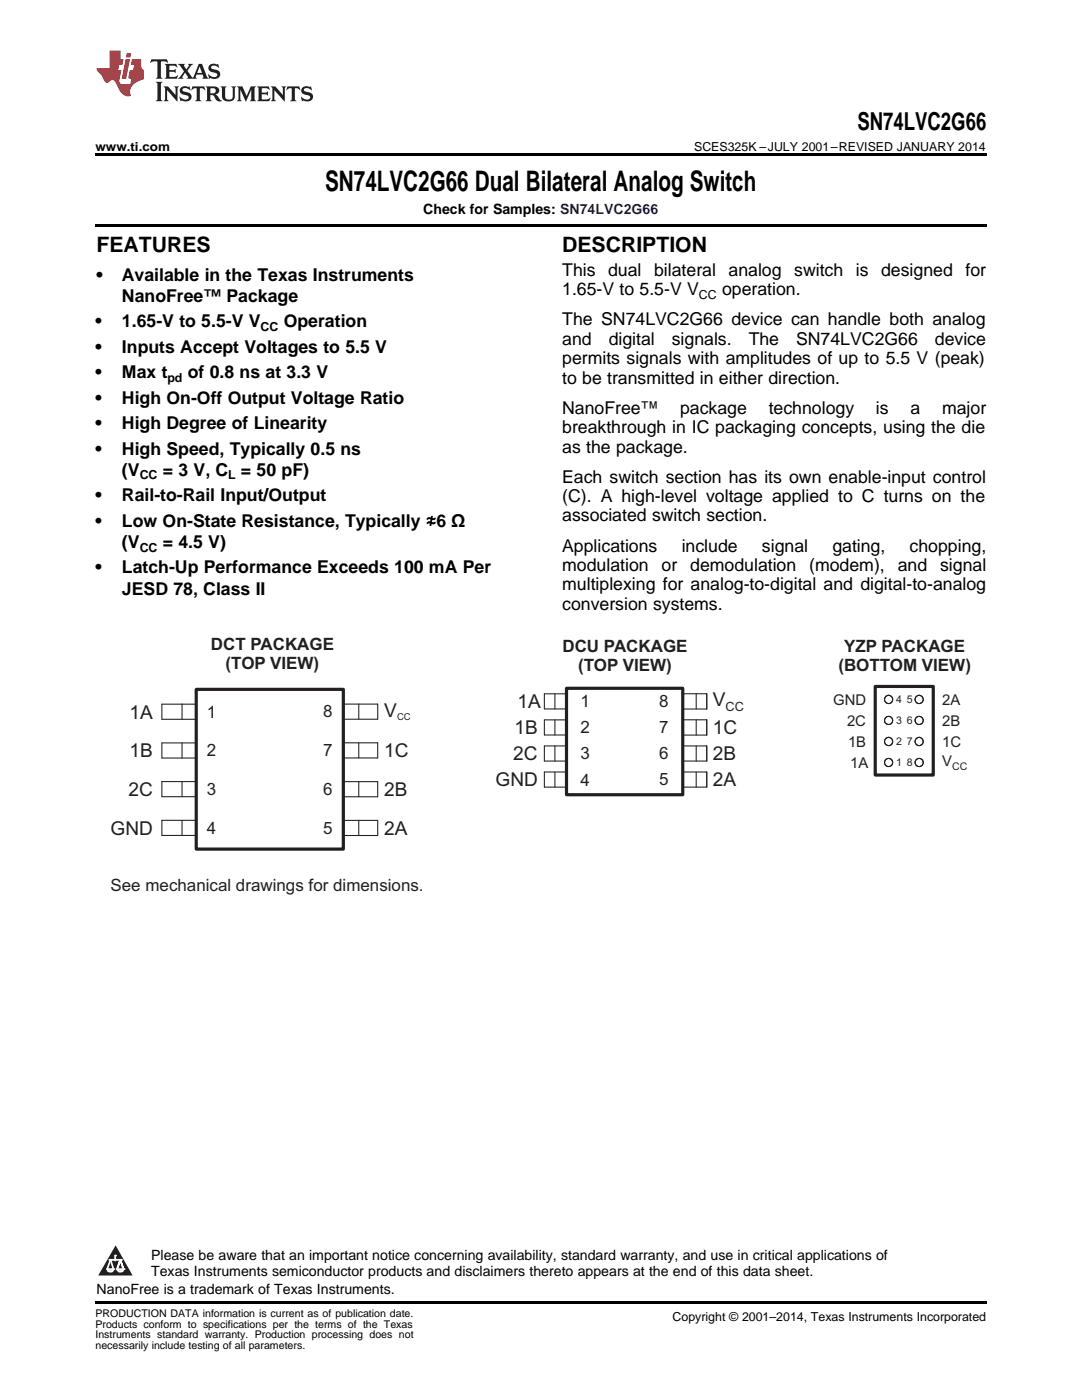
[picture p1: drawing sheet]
<svg xmlns="http://www.w3.org/2000/svg" width="216mm" height="279mm" viewBox="0 0 216 279" stroke-linecap="round" stroke-linejoin="round" font-family="sans-serif">
<defs><g id="words">
<text font-size="5.6" x="64.9" y="38.1">SN74LVC2G66 Dual Bilateral Analog Switch</text>
<text font-size="4.9" x="171.1" y="25.9">SN74LVC2G66</text>
<g font-size="4.2">
<text x="19.2" y="50.3">FEATURES</text>
<text x="112.2" y="50.3">DESCRIPTION</text>
</g>
<g font-size="3.8" fill="#231f20">
<text x="25.9" y="143.4">1A</text>
<text x="76.7" y="143">V</text>
<text x="103.2" y="141.3">1A</text>
<text x="142.2" y="140.8">V</text>
<text x="102.7" y="146.5">1B</text>
<text x="142.2" y="146.5">1C</text>
<text x="25.9" y="151.1">1B</text>
<text x="76.7" y="151.1">1C</text>
<text x="102.4" y="151.7">2C</text>
<text x="142.2" y="151.7">2B</text>
<text x="25.7" y="158.8">2C</text>
<text x="76.7" y="158.9">2B</text>
<text x="98.9" y="156.9">GND</text>
<text x="142.2" y="156.9">2A</text>
<text x="22.1" y="166.6">GND</text>
<text x="76.7" y="166.6">2A</text>
</g>
<g font-size="3.5">
<text x="19.2" y="56">•</text>
<text x="24.3" y="56">Available in the Texas Instruments</text>
<text x="112.2" y="55">This</text>
<text x="112.2" y="58.9">1.65-V to 5.5-V V</text>
<text x="121.3" y="55">dual</text>
<text x="130.5" y="55">bilateral</text>
<text x="144.1" y="58.9">operation.</text>
<text x="145.4" y="55">analog</text>
<text x="158.5" y="55">switch</text>
<text x="170.8" y="55">is</text>
<text x="175.8" y="55">designed</text>
<text x="192.6" y="55">for</text>
<text x="19" y="65.3">•</text>
<text x="24.3" y="60.3">NanoFree™ Package</text>
<text x="24.3" y="65.3">1.65-V to 5.5-V V</text>
<text x="56.6" y="65.3">Operation</text>
<text x="112.2" y="64.9">The SN74LVC2G66 device can handle both analog</text>
<text x="19" y="70.4">•</text>
<text x="24.3" y="70.4">Inputs Accept Voltages to 5.5 V</text>
<text x="112.2" y="68.8">and</text>
<text x="121.5" y="68.8">digital</text>
<text x="134.1" y="68.8">signals.</text>
<text x="149.4" y="68.8">The</text>
<text x="158.9" y="68.8">SN74LVC2G66</text>
<text x="186.5" y="68.8">device</text>
<text x="19" y="75.5">•</text>
<text x="24.3" y="75.5">Max t</text>
<text x="37.5" y="75.5">of 0.8 ns at 3.3 V</text>
<text x="112.2" y="72.7">permits signals with amplitudes of up to 5.5 V (peak)</text>
<text x="112.2" y="76.6">to be transmitted in either direction.</text>
<text x="19" y="80.6">•</text>
<text x="24.3" y="80.6">High On-Off Output Voltage Ratio</text>
<text x="112.2" y="82.5">NanoFree™</text>
<text x="135.7" y="82.5">package</text>
<text x="153.4" y="82.5">technology</text>
<text x="174.8" y="82.5">is</text>
<text x="181.7" y="82.5">a</text>
<text x="188" y="82.5">major</text>
<text x="19" y="85.7">•</text>
<text x="24.3" y="85.7">High Degree of Linearity</text>
<text x="112.2" y="86.4">breakthrough in IC packaging concepts, using the die</text>
<text x="19" y="90.7">•</text>
<text x="24.3" y="90.7">High Speed, Typically 0.5 ns</text>
<text x="24.3" y="95">(V</text>
<text x="32.5" y="95">= 3 V, C</text>
<text x="48.1" y="95">= 50 pF)</text>
<text x="112.2" y="90.3">as the package.</text>
<text x="19" y="100">•</text>
<text x="24.3" y="100">Rail-to-Rail Input/Output</text>
<text x="112.2" y="96.3">Each switch section has its own enable-input control</text>
<text x="112.2" y="100.2">(C). A high-level voltage applied to C turns on the</text>
<text x="19" y="105.1">•</text>
<text x="24.3" y="105.1">Low On-State Resistance, Typically ≉6 Ω</text>
<text x="112.2" y="104.1">associated switch section.</text>
<text x="24.3" y="109.4">(V</text>
<text x="32.5" y="109.4">= 4.5 V)</text>
<text x="112.2" y="110.1">Applications</text>
<text x="112.2" y="113.9">modulation</text>
<text x="132" y="113.9">or</text>
<text x="136" y="110.1">include</text>
<text x="137.7" y="113.9">demodulation</text>
<text x="152" y="110.1">signal</text>
<text x="161.5" y="113.9">(modem),</text>
<text x="166.1" y="110.1">gating,</text>
<text x="179.1" y="113.9">and</text>
<text x="181.5" y="110.1">chopping,</text>
<text x="187.6" y="113.9">signal</text>
<text x="19" y="114.4">•</text>
<text x="24.3" y="114.4">Latch-Up Performance Exceeds 100 mA Per</text>
<text x="24.3" y="118.7">JESD 78, Class II</text>
<text x="112.2" y="117.8">multiplexing for analog-to-digital and digital-to-analog</text>
<text x="112.2" y="121.7">conversion systems.</text>
</g>
<g font-size="3.4" fill="#231f20">
<text x="42.1" y="129.7">DCT PACKAGE</text>
<text x="112.2" y="130.2">DCU PACKAGE</text>
<text x="168.4" y="130.2">YZP PACKAGE</text>
<text x="45" y="133.5">(TOP VIEW)</text>
<text x="115.4" y="134">(TOP VIEW)</text>
<text x="167.3" y="134">(BOTTOM VIEW)</text>
<text x="41.3" y="143.2">1</text>
<text x="64.5" y="143.2">8</text>
<text x="115.8" y="141.2">1</text>
<text x="131.5" y="141.1">8</text>
<text x="115.8" y="146.4">2</text>
<text x="131.5" y="146.3">7</text>
<text x="41.3" y="150.9">2</text>
<text x="64.5" y="150.9">7</text>
<text x="115.8" y="151.5">3</text>
<text x="131.5" y="151.5">6</text>
<text x="41.3" y="158.6">3</text>
<text x="64.5" y="158.6">6</text>
<text x="115.8" y="156.8">4</text>
<text x="131.5" y="156.7">5</text>
<text x="41.3" y="166.4">4</text>
<text x="64.5" y="166.4">5</text>
<text x="22.1" y="177.8">See mechanical drawings for dimensions.</text>
</g>
<g font-size="3" fill="#231f20">
<text x="166.3" y="140.7">GND</text>
<text x="188" y="140.6">2A</text>
<text x="169" y="144.8">2C</text>
<text x="169.2" y="149">1B</text>
<text x="188" y="144.8">2B</text>
<text x="188" y="149">1C</text>
<text x="169.7" y="153.2">1A</text>
<text x="188" y="152.8">V</text>
</g>
<g font-size="2.8">
<text x="84.5" y="42.7">Check for Samples: SN74LVC2G66</text>
<text x="30.2" y="251.5">Please be aware that an important notice concerning availability, standard warranty, and use in critical applications of</text>
<text x="30.2" y="254.7">Texas Instruments semiconductor products and disclaimers thereto appears at the end of this data sheet.</text>
<text x="19.3" y="258.2">NanoFree is a trademark of Texas Instruments.</text>
</g>
<g font-size="2.5">
<text x="19" y="30.1">www.ti.com</text>
<text x="138.5" y="30.1">SCES325K –JULY 2001–REVISED JANUARY 2014</text>
<text x="139.5" y="59.6">CC</text>
<text x="52" y="66">CC</text>
<text x="33.4" y="76.2">pd</text>
<text x="27.9" y="95.7">CC</text>
<text x="45.5" y="95.7">L</text>
<text x="27.9" y="110.1">CC</text>
<text x="134.2" y="263.6">Copyright © 2001–2014, Texas Instruments Incorporated</text>
</g>
<text font-size="2.5" fill="#231f20" x="144.8" y="141.8">CC</text>
<g font-size="2.1" fill="#231f20">
<text x="178.8" y="140.3">4</text>
<text x="180.9" y="140.3">5</text>
<text x="178.8" y="148.7">2</text>
<text x="178.8" y="144.5">3</text>
<text x="180.9" y="144.5">6</text>
<text x="180.9" y="148.7">7</text>
<text x="178.8" y="152.9">1</text>
<text x="180.9" y="152.9">8</text>
<text x="190" y="153.6">CC</text>
</g>
<g font-size="2.1">
<text x="19" y="262.9">PRODUCTION DATA information is current as of publication date.</text>
<text x="19" y="265">Products conform to specifications per the terms of the Texas</text>
<text x="19" y="267.1">Instruments standard warranty. Production processing does not</text>
<text x="19" y="269.2">necessarily include testing of all parameters.</text>
</g>
<text font-size="1.9" fill="#231f20" x="79.2" y="143.8">CC</text>
<g font-size=".4" fill="#fff">
<text x="19" y="50.2">1</text>
<text x="19" y="258.2">2</text>
</g>
</g></defs>
<path d="M19 259.7h177.8v.5h-177.8z" fill="#000"/>
<path d="M23.1 248.5l3.4 6.1h-6.9z" fill="#231f20"/>
<path d="M21.4 253.3h1.2l-.3 .5h-.3a.55 .55 0 0 1-.6-.5z" fill-rule="evenodd" fill="#fff"/>
<path d="M21.4 253.3h1.2l-.3 .5h-.3a.55 .55 0 0 1-.6-.5z" fill="none" stroke="#231f20" stroke-width=".34"/>
<path d="M21.4 253.3l1.2 .1-.3 .4h-.5z" fill="none" stroke="#fff" stroke-width=".34"/>
<path d="M23 251.5h.1" fill="none" stroke="#fff" stroke-width=".34"/>
<path d="M23 250.6v.9z" fill="#fff"/>
<path d="M23 250.6v.9z" fill="none" stroke="#fff" stroke-width=".34"/>
<circle cx="23" cy="250.6" r=".17" fill="#fff"/>
<path d="M21.9 251.4h.1" fill="none" stroke="#fff" stroke-width=".34"/>
<path d="M21.9 251.4h2.3z" fill="#fff"/>
<path d="M21.9 251.4h2.3z" fill="none" stroke="#fff" stroke-width=".34"/>
<circle cx="24.2" cy="251.4" r=".17" fill="#fff"/>
<path d="M23.3 253.3h.1" fill="none" stroke="#fff" stroke-width=".34"/>
<path d="M24 251.4l-.7 1.9z" fill="#fff"/>
<path d="M24 251.4l-.7 1.9z" fill="none" stroke="#fff" stroke-width=".34"/>
<path d="M24 251.4l.7 1.9z" fill="#fff"/>
<path d="M24 251.4l.7 1.9z" fill="none" stroke="#fff" stroke-width=".34"/>
<path d="M24.6 253.3h.1" fill="none" stroke="#fff" stroke-width=".34"/>
<circle cx="21.4" cy="253.3" r=".17" fill="#fff"/>
<path d="M22.1 251.4l-.7 1.9z" fill="#fff"/>
<path d="M22.1 251.4l-.7 1.9z" fill="none" stroke="#fff" stroke-width=".34"/>
<path d="M22.1 251.4l.5 1.9z" fill="#fff"/>
<path d="M22.1 251.4l.5 1.9z" fill="none" stroke="#fff" stroke-width=".34"/>
<circle cx="22.6" cy="253.3" r=".17" fill="#fff"/>
<path d="M23.4 253.3h1.3a.65 .65 0 0 1-.7 .5 .65 .65 0 0 1-.6-.5z" fill-rule="evenodd" fill="#fff"/>
<path d="M23.4 253.3h1.3a.65 .65 0 0 1-.7 .5 .65 .65 0 0 1-.6-.5z" fill="none" stroke="#231f20" stroke-width=".34"/>
<path d="M23.4 253.3h1.3l-.4 .5h-.6z" fill="none" stroke="#fff" stroke-width=".34"/>
<path d="M23.3 253.3h.1" fill="none" stroke="#fff" stroke-width=".34"/>
<circle cx="24.7" cy="253.3" r=".17" fill="#fff"/>
<path d="M39.2 137.6h29.3v31.9h-29.3zM113 137.4h23.2v21.2h-23.2zM174.6 137h11.6v17.7h-11.6z" fill="none" stroke="#231f20" stroke-width=".64"/>
<g fill="none" stroke="#231f20" stroke-width=".21">
<path d="M110.7 138.5v3M113 138.5h-4.4v3h4.4M136.2 138.5h4.8v3h-4.8M138.9 138.5v3M36.3 140.5v3M36.3 148.2v3.1M36.3 156v3M39.2 140.5h-6.9v3h6.9M39.2 148.3h-6.9v3h6.9M39.2 156h-6.9v3h6.9M68.5 140.5h6.9v3h-6.9M68.5 148.2h6.9v3.1h-6.9"/>
<path d="M68.5 156h6.9v3h-6.9M71.6 140.5v3M71.6 148.2v3.1M71.6 156v3M110.7 143.7v3M110.7 148.9v3M110.7 154.1v3M113 148.9h-4.4v3h4.4M113 143.7h-4.4v3h4.4M113 154.1h-4.4v3h4.4M136.2 148.9h4.8v3h-4.8M136.2 143.7h4.8v3h-4.8"/>
<path d="M136.2 154.1h4.8v3h-4.8M138.9 143.7v3M138.9 148.9v3M138.9 154.1v3M36.3 163.7v3M39.2 163.7h-6.9v3h6.9M68.5 163.7h6.9v3h-6.9M71.6 163.7v3"/>
</g>
<circle cx="177.3" cy="139.6" r=".82" fill="#fff"/>
<circle cx="177.3" cy="139.6" r=".82" fill="none" stroke="#010202" stroke-width=".21"/>
<circle cx="177.3" cy="139.6" r=".82" fill="none" stroke="#231f20" stroke-width=".21"/>
<circle cx="183.4" cy="139.6" r=".82" fill="#fff"/>
<circle cx="183.4" cy="139.6" r=".82" fill="none" stroke="#010202" stroke-width=".21"/>
<circle cx="183.4" cy="139.6" r=".82" fill="none" stroke="#231f20" stroke-width=".21"/>
<circle cx="183.4" cy="143.8" r=".81" fill="#fff"/>
<circle cx="183.4" cy="143.8" r=".81" fill="none" stroke="#010202" stroke-width=".21"/>
<circle cx="183.4" cy="143.8" r=".81" fill="none" stroke="#231f20" stroke-width=".21"/>
<circle cx="177.3" cy="143.8" r=".81" fill="#fff"/>
<circle cx="177.3" cy="143.8" r=".81" fill="none" stroke="#010202" stroke-width=".21"/>
<circle cx="177.3" cy="143.8" r=".81" fill="none" stroke="#231f20" stroke-width=".21"/>
<circle cx="177.3" cy="148" r=".82" fill="#fff"/>
<circle cx="177.3" cy="148" r=".82" fill="none" stroke="#010202" stroke-width=".21"/>
<circle cx="177.3" cy="148" r=".82" fill="none" stroke="#231f20" stroke-width=".21"/>
<circle cx="183.4" cy="148" r=".82" fill="#fff"/>
<circle cx="183.4" cy="148" r=".82" fill="none" stroke="#010202" stroke-width=".21"/>
<circle cx="183.4" cy="148" r=".82" fill="none" stroke="#231f20" stroke-width=".21"/>
<circle cx="183.4" cy="152.2" r=".81" fill="#fff"/>
<circle cx="183.4" cy="152.2" r=".81" fill="none" stroke="#010202" stroke-width=".21"/>
<circle cx="183.4" cy="152.2" r=".81" fill="none" stroke="#231f20" stroke-width=".21"/>
<circle cx="177.3" cy="152.2" r=".82" fill="#fff"/>
<circle cx="177.3" cy="152.2" r=".82" fill="none" stroke="#010202" stroke-width=".21"/>
<circle cx="177.3" cy="152.2" r=".81" fill="none" stroke="#231f20" stroke-width=".21"/>
<path d="M19 30.6h177.8v.5h-177.8zM19 44.7h177.8v.5h-177.8z" fill="#000"/>
<path d="M30.2 11.8l-.2 .8a1.31 1.31 0 0 1 1.4-.3v2.9l-.3 .5h1.3l-.3-.5v-2.7l.3-.3a1.09 1.09 0 0 1 1.1 .4l-.2-.8zM32.9 12.8l.3 .4v2l-.3 .5h2.4l.2-.7a1.48 1.48 0 0 1-1.7 .3v-1l1 .1 .2 .2v-.9l-.2 .3h-1v-.7l.2-.2a1.73 1.73 0 0 1 1.4 .3l-.2-.6zM35.5 12.8l1.2 1.4-.7 1-.5 .5h1.1l-.2-.3 .5-.9 .6 .9-.2 .3h2l-.3-.3 .2-.5h1.2l.2 .5-.2 .3h1.2l-.3-.4-1-2.5h-.6l-1.3 2.7-1-1.4 1.1-1.3h-1l.2 .2-.5 .9-.5-.9 .2-.2zM39.8 13.3l.5 1.3h-1zM41.9 12.9a.83 .83 0 0 0-.3 1 .83 .83 0 0 0 .8 .5l.8 .2 .2 .3a1 1 0 0 1-1 .5 1 1 0 0 1-.8-.6l.1 .9 .2-.1a1.65 1.65 0 0 0 2-.5 .89 .89 0 0 0-.8-1.2l-.8-.2-.2-.3a.91 .91 0 0 1 1.6 .2l-.2-.8h-.4a1.34 1.34 0 0 0-1.2 .1zM31.1 16.3l.3 .5v2.9l-.3 .5h1.3l-.3-.5v-2.9l.3-.5zM32.7 17.2l.2 .5v2l-.2 .5h.9l-.3-.5 .1-1.7 2 2.2v-2.5l.3-.5h-.9l.2 .3v1.4l-1.5-1.7zM36.2 17.4a.83 .83 0 0 0-.3 .9 .83 .83 0 0 0 .8 .6l.8 .2 .2 .3a1 1 0 0 1-1 .5 1 1 0 0 1-.8-.6l.1 .9 .2-.1a1.66 1.66 0 0 0 2-.5 .89 .89 0 0 0-.9-1.2l-.7-.2-.2-.3a.91 .91 0 0 1 1.6 .2l-.2-.9-.4 .1a1.36 1.36 0 0 0-1.2 .1zM38.4 17.2l-.2 .9a.61 .61 0 0 1 1.1-.3v1.9l-.4 .5h1.3l-.3-.5v-1.9l.2-.2a.81 .81 0 0 1 .8 .5l-.1-.9zM41 17.2l.3 .5v2l-.3 .5h1.3l-.3-.3v-.9a.72 .72 0 0 1 .9 .6 .85 .85 0 0 0 1.4 .5l-.5-.3-.5-.7-.3-.3a.78 .78 0 0 0 .7-.7 .78 .78 0 0 0-.7-.8zM42 17.7l.2-.1a.6 .6 0 0 1 .7 .1 .6 .6 0 0 1 .1 .7l-.2 .2h-.8zM44 17.2l.3 .3a3.4 3.4 0 0 0 .3 2.4 1.57 1.57 0 0 0 2.2-.3l.1-2.1 .2-.3h-1l.3 .5v1.5a.76 .76 0 0 1-.7 .7 .76 .76 0 0 1-.8-.7v-1.5l.3-.5zM47.3 17.2l.3 .5v2l-.3 .5h.9l-.2-.5v-1.8l1 2.3 1.1-2.3v1.8l-.2 .5h1.2l-.3-.5v-2l.3-.5h-1.1l-.8 2-.8-2zM51.3 17.2l.3 .5v2l-.3 .5h2.4l.2-.7a1.49 1.49 0 0 1-1.6 .3l-.1-1h1l.3 .3v-.9l-.3 .3h-1v-.7l.3-.2a1.73 1.73 0 0 1 1.4 .3l-.3-.7zM54.1 17.2l.3 .5v2l-.3 .5h1l-.4-.5 .1-1.7 2 2.2v-2.5l.3-.5h-.9l.2 .3v1.4l-1.5-1.7zM57.4 17.2l-.2 .9a.8 .8 0 0 1 1-.5v2.1l-.3 .5h1.3l-.4-.5v-1.9l.2-.2a.81 .81 0 0 1 .9 .5l-.2-.9zM60.4 17.4a.83 .83 0 0 0-.3 .9 .83 .83 0 0 0 .8 .6l.8 .2 .2 .3a1 1 0 0 1-1 .5 1 1 0 0 1-.8-.6l.2 .9 .1-.1a1.66 1.66 0 0 0 2-.5 .89 .89 0 0 0-.8-1.2l-.8-.2-.2-.3a.91 .91 0 0 1 1.6 .2l-.2-.9-.3 .1a1.35 1.35 0 0 0-1.3 .1z" fill="#231f20"/>
<path d="M21.9 10.1v3.5h-2.6a2.13 2.13 0 0 0 .9 1.4l.4 .6a.94 .94 0 0 0 1.1 .9 .75 .75 0 0 1 .6-.5 .75 .75 0 0 1 .7 .4l.5 1a2.1 2.1 0 0 0 2.6 1.7 2.2 2.2 0 0 1 1.7-3l.9-.3v-1.8a1.16 1.16 0 0 1-.5-1v-1.2h-1.9l-.2 1.2h.7l-.3 1h-.6l-.3 1.3v.3l.6 .1-.2 1.1h-.9a.93 .93 0 0 1-1.3-.8l.4-2h-.6l.2-1h.6l.3-1.2h-.6v-1.7zM25.1 11.8l-.8 3.9h.9l.7-3.9zM25.3 10.6l-.2 .9h.9l.2-.9z" fill="#ee1d23"/>
<use href="#words"/>
</svg>
